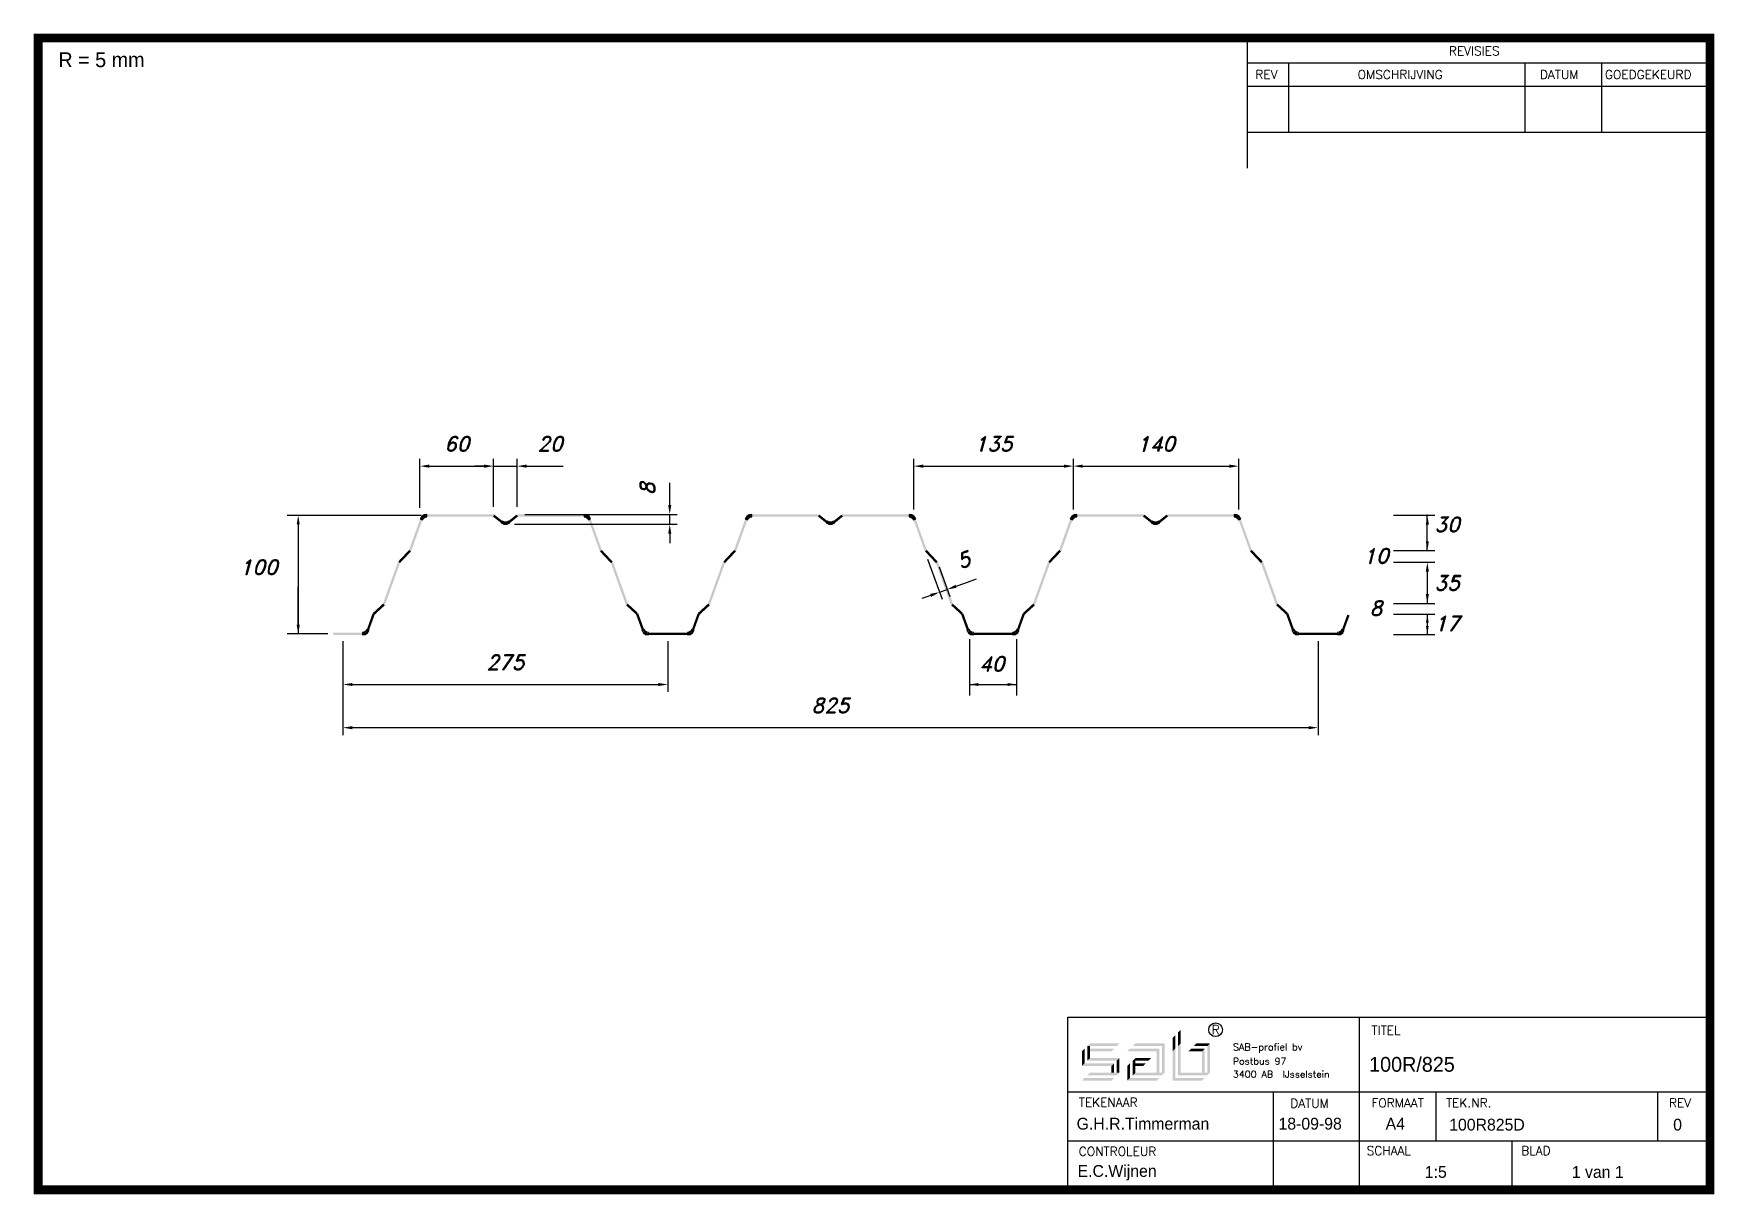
# Paper-space layout 'Layout1' of a CAD drawing. Extents: x -28 to 1394, y 9 to 991.
import ezdxf
from ezdxf.enums import TextEntityAlignment as Align

# ---------------------------------------------------------------- set-up
doc = ezdxf.new("R2010")
doc.units = 0
doc.header["$MEASUREMENT"] = 0
doc.layers.get('0').update_dxf_attribs({"linetype": 'CONTINUOUS'})
doc.layers.get('DEFPOINTS').update_dxf_attribs({"linetype": 'CONTINUOUS'})
for name, color, linetype in [('1', 7, 'CONTINUOUS'), ('KADER', 7, 'CONTINUOUS'), ('TEKENING', 7, 'CONTINUOUS'), ('TEKMAP', 7, 'CONTINUOUS')]:
    doc.layers.add(name, color=color, linetype=linetype)
doc.styles.add('ADESK2', font='romans')
doc.styles.add('ROMAND', font='romand')
doc.styles.add('ROMANS', font='romans', dxfattribs={"height": 4})
doc.styles.get("Standard").update_dxf_attribs({"font": 'unvr56w.ttf'})

psp = doc.layouts.get("Layout1")

# ---------------------------------------------------------------- texts
psp.add_text('R = 5 mm', height=12.5).set_placement((-6.8, 962.8))
at = {"color": 0, "linetype": 'BYBLOCK', "style": 'ROMAND', "oblique": 15}
for s, p in [('60', (330.3, 637.9)), ('20', (409.2, 637.9)), ('135', (784.4, 637.9)), ('140', (921.9, 637.9)), ('275', (371.4, 453.2)), ('825', (646.4, 416.7))]:
    psp.add_text(s, height=12.5, dxfattribs=at).set_placement(p, align=Align.CENTER)
for s, rotation, p in [('8', 90, (497.9, 606.2)), ('5', 19.8141, (761.2, 540.1))]:
    psp.add_text(s, height=12.5, rotation=rotation, dxfattribs=at).set_placement(p, align=Align.CENTER)
at = {"style": 'ROMAND', "oblique": 15}
for s, p in [('100', (162.7, 533.6)), ('40', (782.9, 452))]:
    psp.add_text(s, height=12.5, dxfattribs=at).set_placement(p, align=Align.CENTER)
at = {"layer": 'TEKMAP', "color": 7, "linetype": 'BYBLOCK', "style": 'ROMAND', "oblique": 15}
psp.add_text('30', height=12.5, dxfattribs=at).set_placement((1168.2, 569.8), align=Align.CENTER)
for s, p in [('10', (1108, 549.4)), ('35', (1168.2, 526.5)), ('8', (1108, 505.3)), ('17', (1168.2, 492.3))]:
    psp.add_text(s, height=12.5, dxfattribs=at).set_placement(p, align=Align.MIDDLE)

# ---------------------------------------------------------------- blocks, each defined once
blk = doc.blocks.new('SABKADER')
for p, q in [((150.23, 42.44), (258.89, 42.44)), ((150.23, 13.24), (150.23, 42.44)), ((199.58, 13.24), (199.58, 42.44)), ((150.23, 29.84), (258.89, 29.84)), ((185, 29.84), (185, 13.24)), ((212.57, 21.54), (212.57, 29.84)), ((250.08, 21.54), (250.08, 29.84)), ((150.23, 21.54), (196.59, 21.54)), ((196.59, 21.54), (258.89, 21.54))]:
    blk.add_line(p, q)
at = {"const_width": 1.5}
blk.add_lwpolyline([(-24.02, 208.07), (-24.02, 13.24), (-6.02, 13.24), (258.89, 13.24), (258.89, 208.07), (-6.02, 208.07)], close=True, dxfattribs=at)
for points in [[(180.56, 208.07), (180.56, 186.08)], [(180.56, 203.85), (258.89, 203.85)], [(187.56, 203.85), (187.56, 192.08)], [(227.56, 203.85), (227.56, 192.08)], [(240.56, 192.08), (240.56, 203.85)], [(258.89, 199.85), (180.56, 199.85)], [(258.89, 192.08), (180.56, 192.08)], [(225.4, 13.24), (225.4, 21.54)]]:
    blk.add_lwpolyline(points)
at = {"layer": 'KADER', "color": 7, "linetype": 'CONTINUOUS'}
for points in [[(168.86, 37.56), (168.86, 39.82), (169.31, 38.01), (169.31, 40.27)], [(168.86, 37.56), (168.86, 39.82), (169.31, 38.01), (169.31, 40.27)], [(152.61, 34.18), (153.06, 34.63), (152.61, 36.66), (153.06, 37.11)], [(152.61, 34.18), (153.06, 34.63), (152.61, 36.66), (153.06, 37.11)], [(153.51, 37.56), (153.97, 38.01), (158.48, 37.56), (158.93, 38.01)], [(153.51, 37.56), (153.97, 38.01), (158.48, 37.56), (158.93, 38.01)], [(153.51, 37.56), (153.97, 38.01), (158.48, 37.56), (158.93, 38.01)], [(153.51, 37.56), (153.97, 38.01), (158.48, 37.56), (158.93, 38.01)], [(153.51, 37.56), (153.97, 37.56), (153.51, 35.08), (153.97, 35.53)], [(153.51, 37.56), (153.97, 37.56), (153.51, 35.08), (153.97, 35.53)], [(153.97, 37.11), (158.03, 37.11), (153.97, 36.66), (157.58, 36.66)], [(153.97, 37.11), (158.03, 37.11), (153.97, 36.66), (157.58, 36.66)], [(160.28, 36.66), (160.73, 37.11), (165.25, 36.66), (165.7, 37.11)], [(160.28, 36.66), (160.73, 37.11), (165.25, 36.66), (165.7, 37.11)], [(161.19, 37.56), (161.64, 38.01), (166.15, 37.56), (166.6, 38.01)], [(161.19, 37.56), (161.64, 38.01), (166.15, 37.56), (166.6, 38.01)], [(165.7, 37.11), (165.7, 33.05), (165.25, 36.66), (165.25, 33.05)], [(165.7, 37.11), (165.7, 33.05), (165.25, 36.66), (165.25, 33.05)], [(166.6, 38.01), (166.6, 33.05), (166.15, 37.56), (166.15, 33.05)], [(166.6, 38.01), (166.6, 33.05), (166.15, 37.56), (166.15, 33.05)], [(167.95, 36.66), (167.95, 38.92), (168.4, 37.11), (168.4, 39.37)], [(167.95, 36.66), (167.95, 38.92), (168.4, 37.11), (168.4, 39.37)], [(167.95, 31.7), (168.4, 32.15), (167.95, 36.66), (168.4, 37.11)], [(167.95, 31.7), (168.4, 32.15), (167.95, 36.66), (168.4, 37.11)], [(168.86, 32.6), (169.31, 33.05), (168.86, 37.56), (169.31, 38.01)], [(168.86, 32.6), (169.31, 33.05), (168.86, 37.56), (169.31, 38.01)], [(173.37, 37.11), (171.11, 37.11), (172.92, 36.66), (170.66, 36.66)], [(173.37, 37.11), (171.11, 37.11), (172.92, 36.66), (170.66, 36.66)], [(174.27, 38.01), (172.01, 38.01), (173.82, 37.56), (171.56, 37.56)], [(174.27, 38.01), (172.01, 38.01), (173.82, 37.56), (171.56, 37.56)], [(173.37, 37.11), (173.37, 33.05), (172.92, 36.66), (172.92, 33.05)], [(173.37, 37.11), (173.37, 33.05), (172.92, 36.66), (172.92, 33.05)], [(174.27, 38.01), (174.27, 33.05), (173.82, 37.56), (173.82, 33.05)], [(174.27, 38.01), (174.27, 33.05), (173.82, 37.56), (173.82, 33.05)], [(152.61, 34.18), (153.06, 34.63), (157.58, 34.18), (158.03, 34.63)], [(152.61, 34.18), (153.06, 34.63), (157.58, 34.18), (158.03, 34.63)], [(153.51, 35.08), (153.97, 35.53), (158.48, 35.08), (158.93, 35.53)], [(153.51, 35.08), (153.97, 35.53), (158.48, 35.08), (158.93, 35.53)], [(157.58, 34.18), (158.03, 34.63), (157.58, 33.05), (158.03, 33.05)], [(157.58, 34.18), (158.03, 34.63), (157.58, 33.05), (158.03, 33.05)], [(158.93, 35.53), (158.48, 35.08), (158.93, 33.05), (158.48, 33.05)], [(158.93, 35.53), (158.48, 35.08), (158.93, 33.05), (158.48, 33.05)], [(160.28, 31.7), (160.28, 34.18), (160.73, 32.15), (160.73, 34.63)], [(160.28, 31.7), (160.28, 34.18), (160.73, 32.15), (160.73, 34.63)], [(161.64, 33.05), (161.64, 35.53), (161.19, 32.6), (161.19, 35.08)], [(161.64, 33.05), (161.64, 35.53), (161.19, 32.6), (161.19, 35.08)], [(161.64, 35.53), (164.34, 35.53), (161.64, 35.08), (163.89, 35.08)], [(161.64, 35.53), (164.34, 35.53), (161.64, 35.08), (163.89, 35.08)], [(161.64, 34.63), (163.44, 34.63), (161.64, 34.18), (162.99, 34.18)], [(161.64, 34.63), (163.44, 34.63), (161.64, 34.18), (162.99, 34.18)], [(152.61, 31.7), (153.06, 32.15), (157.58, 31.7), (158.03, 32.15)], [(152.61, 31.7), (153.06, 32.15), (157.58, 31.7), (158.03, 32.15)], [(153.51, 32.6), (153.97, 33.05), (158.48, 32.6), (158.93, 33.05)], [(153.51, 32.6), (153.97, 33.05), (158.48, 32.6), (158.93, 33.05)], [(160.28, 31.7), (160.73, 32.15), (165.25, 31.7), (165.7, 32.15)], [(160.28, 31.7), (160.73, 32.15), (165.25, 31.7), (165.7, 32.15)], [(161.19, 32.6), (161.64, 33.05), (166.15, 32.6), (166.6, 33.05)], [(161.19, 32.6), (161.64, 33.05), (166.15, 32.6), (166.6, 33.05)], [(167.95, 31.7), (168.4, 32.15), (172.92, 31.7), (173.37, 32.15)], [(167.95, 31.7), (168.4, 32.15), (172.92, 31.7), (173.37, 32.15)], [(169.31, 33.05), (174.27, 33.05), (168.86, 32.6), (173.82, 32.6)], [(169.31, 33.05), (174.27, 33.05), (168.86, 32.6), (173.82, 32.6)]]:
    blk.add_solid(points, dxfattribs=at)
at = {"layer": 'TEKENING', "linetype": 'CONTINUOUS'}
blk.add_circle((175.24, 40.33), 1.16, dxfattribs=at)
blk.add_circle((175.24, 40.33), 1.16, dxfattribs=at)
at = {"style": 'ADESK2'}
for s, height, p in [('REVISIES', 1.507, (214.7, 205.14)), ('REV', 1.507, (181.97, 201.14)), ('OMSCHRIJVING', 1.5069, (199.27, 201.14)), ('DATUM', 1.507, (230.1, 201.14)), ('GOEDGEKEURD', 1.5069, (241.1, 201.14)), ('TITEL', 1.507, (201.61, 39.47)), ('TEKENAAR', 1.507, (152.08, 27.29)), ('DATUM', 1.507, (187.86, 27.14)), ('FORMAAT', 1.507, (201.61, 27.2)), ('TEK.NR.', 1.507, (214.22, 27.2)), ('REV', 1.507, (251.94, 27.2)), ('CONTROLEUR', 1.507, (152.08, 18.99)), ('SCHAAL', 1.507, (200.79, 19.12)), ('BLAD', 1.507, (226.94, 19.12))]:
    blk.add_text(s, height=height, dxfattribs=at).set_placement(p)
at = {"linetype": 'CONTINUOUS'}
for s, height, style, p in [('R', 1.54, 'ROMAND', (174.54, 39.55)), ('R', 1.54, 'ROMAND', (174.54, 39.55)), ('SAB-profiel bv', 1.1764, 'ROMAND', (178.18, 36.83)), ('SAB-profiel bv', 1.1764, 'ROMAND', (178.18, 36.83)), ('Postbus 97', 1.176, 'ROMANS', (178.15, 34.42)), ('Postbus 97', 1.176, 'ROMANS', (178.15, 34.42)), ('3400 AB  IJsselstein', 1.1764, 'ROMANS', (178.15, 32.22)), ('3400 AB  IJsselstein', 1.1764, 'ROMANS', (178.15, 32.22))]:
    blk.add_text(s, height=height, dxfattribs=dict(at, style=style)).set_placement(p)
for tag, p, height in [('TITEL', (201.21, 33.22), 2.5), ('DATUM', (185.88, 23.43), 2), ('TEK.NR.', (214.76, 23.27), 2)]:
    blk.add_attdef(tag, p, '', height=height)
at = {"flags": 8}
for tag, p in [('TEKENAAR', (151.72, 23.43)), ('FORMAAT', (204, 23.43)), ('REV', (252.66, 23.27)), ('CONTROLEUR', (151.88, 15.44)), ('SCHAAL', (210.63, 15.27)), ('BLAD', (235.51, 15.27))]:
    blk.add_attdef(tag, p, '', height=2, dxfattribs=at)

# ---------------------------------------------------------------- linework, layer by layer
at = {"color": 0, "linetype": 'BYBLOCK'}
for p, q in [((299.1, 590.1), (299.1, 631.6)), ((361.4, 590.9), (361.4, 631.6)), ((361.4, 590.9), (361.4, 631.6)), ((381.4, 590.9), (381.4, 631.6)), ((716.9, 588.8), (716.9, 631.6)), ((851.9, 588.8), (851.9, 631.6)), ((851.9, 595.1), (851.9, 631.6)), ((991.9, 588.8), (991.9, 631.6)), ((307.1, 625.4), (353.4, 625.4)), ((353.4, 625.4), (345.4, 625.4)), ((361.4, 625.4), (381.4, 625.4)), ((389.4, 625.4), (397.4, 625.4)), ((397.4, 625.4), (420.4, 625.4)), ((724.9, 625.4), (843.9, 625.4)), ((859.9, 625.4), (983.9, 625.4)), ((510.4, 600.6), (510.4, 611.2)), ((510.4, 592.6), (510.4, 600.6)), ((387.7, 584.6), (516.7, 584.6)), ((510.4, 576.2), (510.4, 584.6)), ((379, 576.2), (516.7, 576.2)), ((510.4, 568.2), (510.4, 560.2)), ((728.6, 546.8), (740.8, 512.9)), ((738.3, 540.2), (747.3, 515.2)), ((752.7, 523.8), (760.2, 526.5)), ((760.2, 526.5), (770.1, 530.1)), ((731.2, 516), (723.6, 513.3)), ((738.7, 518.8), (745.1, 521.1)), ((233.9, 477.4), (233.9, 434.5)), ((233.9, 471.1), (233.9, 397.9)), ((508.9, 477.4), (508.9, 434.5)), ((1058.9, 477.3), (1058.9, 397.9)), ((241.9, 440.7), (500.9, 440.7)), ((241.9, 404.2), (1050.9, 404.2))]:
    psp.add_line(p, q, dxfattribs=at)
for p, q in [((300.2, 583.6), (186.7, 583.6)), ((196.1, 576.1), (196.1, 483.6)), ((196.1, 491.2), (196.1, 523.2)), ((221.2, 483.6), (186.7, 483.6)), ((764.1, 479.1), (764.1, 431.3)), ((803.8, 479.1), (803.8, 431.3)), ((764.1, 440.7), (803.8, 440.7))]:
    psp.add_line(p, q)
for points in [[(307.1, 626.7), (307.1, 624), (299.1, 625.4)], [(353.4, 626.7), (353.4, 624), (361.4, 625.4)], [(353.4, 626.7), (353.4, 624), (361.4, 625.4)], [(389.4, 626.7), (389.4, 624), (381.4, 625.4)], [(724.9, 626.7), (724.9, 624), (716.9, 625.4)], [(843.9, 626.7), (843.9, 624), (851.9, 625.4)], [(859.9, 626.7), (859.9, 624), (851.9, 625.4)], [(983.9, 626.7), (983.9, 624), (991.9, 625.4)], [(509.1, 592.6), (511.8, 592.6), (510.4, 584.6)], [(509.1, 568.2), (511.8, 568.2), (510.4, 576.2)], [(730.7, 517.3), (731.6, 514.8), (738.7, 518.8)], [(752.2, 525), (753.1, 522.5), (745.1, 521.1)], [(241.9, 442), (241.9, 439.4), (233.9, 440.7)], [(500.9, 442), (500.9, 439.4), (508.9, 440.7)], [(241.9, 405.5), (241.9, 402.8), (233.9, 404.2)], [(1050.9, 405.5), (1050.9, 402.8), (1058.9, 404.2)]]:
    psp.add_solid(points, dxfattribs=at)
for points in [[(194.8, 576.1), (197.4, 576.1), (196.1, 583.6)], [(302.6, 584.1), (303.3, 582.3), (300.6, 582.7), (302, 581.4)], [(300.6, 582.7), (302.6, 584.1), (303.3, 582.3), (302, 581.4)], [(301.2, 580), (302, 581.4), (300.6, 582.7), (302.6, 584.1)], [(303.3, 582.3), (302, 581.4), (302.6, 584.1), (303.3, 582.3)], [(302.6, 584.1), (304.9, 584.6), (304.9, 582.6), (304.9, 584.6)], [(304.9, 582.6), (303.3, 582.3), (302.6, 584.1), (304.9, 584.6)], [(302.6, 584.1), (304.9, 584.6), (304.9, 582.6), (303.3, 582.3)], [(302.6, 584.1), (304.9, 584.6), (304.9, 582.6), (303.3, 582.3)], [(302.6, 584.1), (303.3, 582.3), (302.6, 584.1), (304.9, 584.6)], [(304.9, 582.6), (303.3, 582.3), (302.6, 584.1), (303.3, 582.3)], [(437.9, 584.6), (437.9, 582.6), (440.3, 584.1), (439.5, 582.3)], [(439.5, 582.3), (437.9, 582.6), (437.9, 584.6), (437.9, 582.6)], [(437.9, 584.6), (440.3, 584.1), (439.5, 582.3), (437.9, 582.6)], [(442.3, 582.7), (440.8, 581.4), (439.5, 582.3), (440.3, 584.1)], [(440.3, 584.1), (442.3, 582.7), (440.8, 581.4), (439.5, 582.3)], [(440.3, 584.1), (439.5, 582.3), (440.3, 584.1), (442.3, 582.7)], [(576.2, 580), (577, 581.4), (575.6, 582.7), (577.6, 584.1)], [(575.6, 582.7), (577.6, 584.1), (578.3, 582.3), (577, 581.4)], [(577.6, 584.1), (578.3, 582.3), (575.6, 582.7), (577, 581.4)], [(578.3, 582.3), (577, 581.4), (577.6, 584.1), (578.3, 582.3)], [(577.6, 584.1), (578.3, 582.3), (577.6, 584.1), (579.9, 584.6)], [(577.6, 584.1), (579.9, 584.6), (579.9, 582.6), (578.3, 582.3)], [(577.6, 584.1), (579.9, 584.6), (579.9, 582.6), (578.3, 582.3)], [(579.9, 582.6), (578.3, 582.3), (577.6, 584.1), (579.9, 584.6)], [(577.6, 584.1), (579.9, 584.6), (579.9, 582.6), (579.9, 584.6)], [(579.9, 582.6), (578.3, 582.3), (577.6, 584.1), (578.3, 582.3)], [(714.5, 582.3), (712.9, 582.6), (712.9, 584.6), (712.9, 582.6)], [(712.9, 584.6), (715.3, 584.1), (714.5, 582.3), (712.9, 582.6)], [(712.9, 584.6), (712.9, 582.6), (715.3, 584.1), (714.5, 582.3)], [(715.3, 584.1), (714.5, 582.3), (715.3, 584.1), (717.3, 582.7)], [(715.3, 584.1), (717.3, 582.7), (715.8, 581.4), (714.5, 582.3)], [(717.3, 582.7), (715.8, 581.4), (714.5, 582.3), (715.3, 584.1)], [(852.6, 584.1), (853.3, 582.3), (850.6, 582.7), (852, 581.4)], [(850.6, 582.7), (852.6, 584.1), (853.3, 582.3), (852, 581.4)], [(851.2, 580), (852, 581.4), (850.6, 582.7), (852.6, 584.1)], [(853.3, 582.3), (852, 581.4), (852.6, 584.1), (853.3, 582.3)], [(852.6, 584.1), (854.9, 584.6), (854.9, 582.6), (854.9, 584.6)], [(854.9, 582.6), (853.3, 582.3), (852.6, 584.1), (854.9, 584.6)], [(852.6, 584.1), (854.9, 584.6), (854.9, 582.6), (853.3, 582.3)], [(852.6, 584.1), (854.9, 584.6), (854.9, 582.6), (853.3, 582.3)], [(852.6, 584.1), (853.3, 582.3), (852.6, 584.1), (854.9, 584.6)], [(854.9, 582.6), (853.3, 582.3), (852.6, 584.1), (853.3, 582.3)], [(987.9, 584.6), (987.9, 582.6), (990.3, 584.1), (989.5, 582.3)], [(987.9, 584.6), (990.3, 584.1), (989.5, 582.3), (987.9, 582.6)], [(989.5, 582.3), (987.9, 582.6), (987.9, 584.6), (987.9, 582.6)], [(992.3, 582.7), (990.8, 581.4), (989.5, 582.3), (990.3, 584.1)], [(990.3, 584.1), (992.3, 582.7), (990.8, 581.4), (989.5, 582.3)], [(990.3, 584.1), (989.5, 582.3), (990.3, 584.1), (992.3, 582.7)], [(299.3, 580.7), (300.6, 582.7), (301.2, 580), (302, 581.4)], [(302, 581.4), (300.6, 582.7), (299.3, 580.7), (300.6, 582.7)], [(299.3, 580.7), (301.2, 580), (302, 581.4), (300.6, 582.7)], [(367.7, 577.3), (368.9, 578.9), (370.5, 578.1), (370.1, 576.2)], [(370.1, 576.2), (367.7, 577.3), (367.7, 577.3), (368.9, 578.9)], [(368.9, 578.9), (370.5, 578.1), (370.1, 576.2), (367.7, 577.3)], [(372.3, 578.1), (372.8, 576.2), (370.5, 578.1), (370.1, 576.2)], [(372.8, 576.2), (370.1, 576.2), (372.3, 578.1), (372.8, 576.2)], [(370.5, 578.1), (372.3, 578.1), (372.8, 576.2), (370.1, 576.2)], [(370.5, 578.1), (370.1, 576.2), (370.5, 578.1), (372.3, 578.1)], [(373.9, 578.9), (375.2, 577.3), (372.3, 578.1), (372.8, 576.2)], [(372.3, 578.1), (373.9, 578.9), (375.2, 577.3), (372.8, 576.2)], [(372.3, 578.1), (372.8, 576.2), (372.3, 578.1), (373.9, 578.9)], [(375.2, 577.3), (372.8, 576.2), (373.9, 578.9), (375.2, 577.3)], [(440.8, 581.4), (439.5, 582.3), (442.3, 582.7), (440.8, 581.4)], [(441.7, 580), (443.5, 580.7), (442.3, 582.7), (440.8, 581.4)], [(442.3, 582.7), (440.8, 581.4), (441.7, 580), (443.5, 580.7)], [(441.7, 580), (440.8, 581.4), (442.3, 582.7), (440.8, 581.4)], [(442.3, 582.7), (443.5, 580.7), (441.7, 580), (440.8, 581.4)], [(442.3, 582.7), (440.8, 581.4), (440.8, 581.4), (442.3, 582.7)], [(574.3, 580.7), (576.2, 580), (577, 581.4), (575.6, 582.7)], [(577, 581.4), (575.6, 582.7), (574.3, 580.7), (575.6, 582.7)], [(574.3, 580.7), (575.6, 582.7), (576.2, 580), (577, 581.4)], [(643.9, 578.9), (645.5, 578.1), (645.1, 576.2), (642.7, 577.3)], [(645.1, 576.2), (642.7, 577.3), (642.7, 577.3), (643.9, 578.9)], [(642.7, 577.3), (643.9, 578.9), (645.5, 578.1), (645.1, 576.2)], [(645.5, 578.1), (645.1, 576.2), (645.5, 578.1), (647.3, 578.1)], [(645.5, 578.1), (647.3, 578.1), (647.8, 576.2), (645.1, 576.2)], [(647.8, 576.2), (645.1, 576.2), (647.3, 578.1), (647.8, 576.2)], [(647.3, 578.1), (647.8, 576.2), (645.5, 578.1), (645.1, 576.2)], [(647.3, 578.1), (647.8, 576.2), (647.3, 578.1), (648.9, 578.9)], [(647.3, 578.1), (648.9, 578.9), (650.2, 577.3), (647.8, 576.2)], [(648.9, 578.9), (650.2, 577.3), (647.3, 578.1), (647.8, 576.2)], [(650.2, 577.3), (647.8, 576.2), (648.9, 578.9), (650.2, 577.3)], [(715.8, 581.4), (714.5, 582.3), (717.3, 582.7), (715.8, 581.4)], [(717.3, 582.7), (718.5, 580.7), (716.7, 580), (715.8, 581.4)], [(717.3, 582.7), (715.8, 581.4), (716.7, 580), (718.5, 580.7)], [(716.7, 580), (718.5, 580.7), (717.3, 582.7), (715.8, 581.4)], [(717.3, 582.7), (715.8, 581.4), (715.8, 581.4), (717.3, 582.7)], [(716.7, 580), (715.8, 581.4), (717.3, 582.7), (715.8, 581.4)], [(849.3, 580.7), (850.6, 582.7), (851.2, 580), (852, 581.4)], [(852, 581.4), (850.6, 582.7), (849.3, 580.7), (850.6, 582.7)], [(849.3, 580.7), (851.2, 580), (852, 581.4), (850.6, 582.7)], [(917.7, 577.3), (918.9, 578.9), (920.5, 578.1), (920.1, 576.2)], [(920.1, 576.2), (917.7, 577.3), (917.7, 577.3), (918.9, 578.9)], [(918.9, 578.9), (920.5, 578.1), (920.1, 576.2), (917.7, 577.3)], [(920.5, 578.1), (920.1, 576.2), (920.5, 578.1), (922.3, 578.1)], [(922.3, 578.1), (922.8, 576.2), (920.5, 578.1), (920.1, 576.2)], [(922.8, 576.2), (920.1, 576.2), (922.3, 578.1), (922.8, 576.2)], [(920.5, 578.1), (922.3, 578.1), (922.8, 576.2), (920.1, 576.2)], [(923.9, 578.9), (925.2, 577.3), (922.3, 578.1), (922.8, 576.2)], [(922.3, 578.1), (923.9, 578.9), (925.2, 577.3), (922.8, 576.2)], [(922.3, 578.1), (922.8, 576.2), (922.3, 578.1), (923.9, 578.9)], [(925.2, 577.3), (922.8, 576.2), (923.9, 578.9), (925.2, 577.3)], [(990.8, 581.4), (989.5, 582.3), (992.3, 582.7), (990.8, 581.4)], [(991.7, 580), (993.5, 580.7), (992.3, 582.7), (990.8, 581.4)], [(992.3, 582.7), (990.8, 581.4), (991.7, 580), (993.5, 580.7)], [(991.7, 580), (990.8, 581.4), (992.3, 582.7), (990.8, 581.4)], [(992.3, 582.7), (993.5, 580.7), (991.7, 580), (990.8, 581.4)], [(992.3, 582.7), (990.8, 581.4), (990.8, 581.4), (992.3, 582.7)], [(194.8, 491.2), (197.4, 491.2), (196.1, 483.6)], [(250.4, 484.6), (250.4, 482.6), (252, 484.9), (253.3, 485.9)], [(252, 484.9), (252.8, 483.1), (250.4, 484.6), (250.4, 482.6)], [(252.8, 483.1), (250.4, 482.6), (252, 484.9), (252.8, 483.1)], [(250.4, 484.6), (252, 484.9), (252.8, 483.1), (250.4, 482.6)], [(252, 484.9), (252.8, 483.1), (253.3, 485.9), (254.8, 484.5)], [(252, 484.9), (253.3, 485.9), (254.8, 484.5), (252.8, 483.1)], [(254.8, 484.5), (252.8, 483.1), (252, 484.9), (252.8, 483.1)], [(254.2, 487.3), (256, 486.6), (253.3, 485.9), (254.8, 484.5)], [(253.3, 485.9), (254.2, 487.3), (256, 486.6), (254.8, 484.5)], [(253.3, 485.9), (254.8, 484.5), (253.3, 485.9), (254.2, 487.3)], [(256, 486.6), (254.8, 484.5), (254.2, 487.3), (256, 486.6)], [(489.5, 485.9), (488.1, 484.5), (488.7, 487.3), (486.8, 486.6)], [(486.8, 486.6), (488.1, 484.5), (489.5, 485.9), (488.7, 487.3)], [(486.8, 486.6), (488.7, 487.3), (489.5, 485.9), (488.1, 484.5)], [(489.5, 485.9), (488.7, 487.3), (488.1, 484.5), (489.5, 485.9)], [(490, 483.1), (490.8, 484.9), (489.5, 485.9), (488.1, 484.5)], [(488.1, 484.5), (490, 483.1), (490.8, 484.9), (489.5, 485.9)], [(488.1, 484.5), (489.5, 485.9), (488.1, 484.5), (490, 483.1)], [(490.8, 484.9), (489.5, 485.9), (490, 483.1), (490.8, 484.9)], [(490.8, 484.9), (490, 483.1), (492.4, 484.6), (492.4, 482.6)], [(492.4, 482.6), (490, 483.1), (490.8, 484.9), (490, 483.1)], [(490.8, 484.9), (492.4, 484.6), (492.4, 482.6), (490, 483.1)], [(525.4, 484.6), (525.4, 482.6), (527, 484.9), (528.3, 485.9)], [(525.4, 484.6), (527, 484.9), (527.8, 483.1), (525.4, 482.6)], [(527.8, 483.1), (525.4, 482.6), (527, 484.9), (527.8, 483.1)], [(527, 484.9), (527.8, 483.1), (525.4, 484.6), (525.4, 482.6)], [(527, 484.9), (528.3, 485.9), (529.8, 484.5), (527.8, 483.1)], [(527, 484.9), (527.8, 483.1), (528.3, 485.9), (529.8, 484.5)], [(529.8, 484.5), (527.8, 483.1), (527, 484.9), (527.8, 483.1)], [(528.3, 485.9), (529.8, 484.5), (528.3, 485.9), (529.2, 487.3)], [(528.3, 485.9), (529.2, 487.3), (531, 486.6), (529.8, 484.5)], [(529.2, 487.3), (531, 486.6), (528.3, 485.9), (529.8, 484.5)], [(531, 486.6), (529.8, 484.5), (529.2, 487.3), (531, 486.6)], [(761.8, 486.6), (763.7, 487.3), (764.5, 485.9), (763.1, 484.5)], [(761.8, 486.6), (763.1, 484.5), (764.5, 485.9), (763.7, 487.3)], [(764.5, 485.9), (763.1, 484.5), (763.7, 487.3), (761.8, 486.6)], [(764.5, 485.9), (763.7, 487.3), (763.1, 484.5), (764.5, 485.9)], [(763.1, 484.5), (764.5, 485.9), (763.1, 484.5), (765, 483.1)], [(763.1, 484.5), (765, 483.1), (765.8, 484.9), (764.5, 485.9)], [(765, 483.1), (765.8, 484.9), (764.5, 485.9), (763.1, 484.5)], [(765.8, 484.9), (764.5, 485.9), (765, 483.1), (765.8, 484.9)], [(765.8, 484.9), (767.4, 484.6), (767.4, 482.6), (765, 483.1)], [(767.4, 482.6), (765, 483.1), (765.8, 484.9), (765, 483.1)], [(765.8, 484.9), (765, 483.1), (767.4, 484.6), (767.4, 482.6)], [(800.4, 484.6), (800.4, 482.6), (802, 484.9), (803.3, 485.9)], [(802, 484.9), (802.8, 483.1), (800.4, 484.6), (800.4, 482.6)], [(802.8, 483.1), (800.4, 482.6), (802, 484.9), (802.8, 483.1)], [(800.4, 484.6), (802, 484.9), (802.8, 483.1), (800.4, 482.6)], [(802, 484.9), (802.8, 483.1), (803.3, 485.9), (804.8, 484.5)], [(802, 484.9), (803.3, 485.9), (804.8, 484.5), (802.8, 483.1)], [(804.8, 484.5), (802.8, 483.1), (802, 484.9), (802.8, 483.1)], [(804.2, 487.3), (806, 486.6), (803.3, 485.9), (804.8, 484.5)], [(803.3, 485.9), (804.2, 487.3), (806, 486.6), (804.8, 484.5)], [(803.3, 485.9), (804.8, 484.5), (803.3, 485.9), (804.2, 487.3)], [(806, 486.6), (804.8, 484.5), (804.2, 487.3), (806, 486.6)], [(1039.5, 485.9), (1038.1, 484.5), (1038.7, 487.3), (1036.8, 486.6)], [(1036.8, 486.6), (1038.1, 484.5), (1039.5, 485.9), (1038.7, 487.3)], [(1036.8, 486.6), (1038.7, 487.3), (1039.5, 485.9), (1038.1, 484.5)], [(1039.5, 485.9), (1038.7, 487.3), (1038.1, 484.5), (1039.5, 485.9)], [(1040.1, 483.1), (1040.8, 484.9), (1039.5, 485.9), (1038.1, 484.5)], [(1038.1, 484.5), (1040.1, 483.1), (1040.8, 484.9), (1039.5, 485.9)], [(1038.1, 484.5), (1039.5, 485.9), (1038.1, 484.5), (1040.1, 483.1)], [(1040.8, 484.9), (1039.5, 485.9), (1040.1, 483.1), (1040.8, 484.9)], [(1040.8, 484.9), (1040.1, 483.1), (1042.4, 484.6), (1042.4, 482.6)], [(1042.4, 482.6), (1040.1, 483.1), (1040.8, 484.9), (1040.1, 483.1)], [(1040.8, 484.9), (1042.4, 484.6), (1042.4, 482.6), (1040.1, 483.1)], [(1075.4, 484.6), (1075.4, 482.6), (1077, 484.9), (1077.8, 483.1)], [(1075.4, 484.6), (1077, 484.9), (1077.8, 483.1), (1075.4, 482.6)], [(1077.8, 483.1), (1075.4, 482.6), (1075.4, 484.6), (1075.4, 482.6)], [(1081, 486.6), (1079.8, 484.5), (1077, 484.9), (1077.8, 483.1)], [(1077, 484.9), (1077.8, 483.1), (1078.3, 485.9), (1079.8, 484.5)], [(1077, 484.9), (1078.3, 485.9), (1079.8, 484.5), (1077.8, 483.1)], [(1077, 484.9), (1077.8, 483.1), (1077, 484.9), (1078.3, 485.9)], [(1079.8, 484.5), (1077.8, 483.1), (1078.3, 485.9), (1079.8, 484.5)], [(1078.3, 485.9), (1079.8, 484.5), (1079.2, 487.3), (1081, 486.6)], [(1078.3, 485.9), (1079.2, 487.3), (1081, 486.6), (1079.8, 484.5)], [(1078.3, 485.9), (1079.8, 484.5), (1078.3, 485.9), (1079.2, 487.3)], [(771.6, 442), (771.6, 439.4), (764.1, 440.7)], [(796.2, 442), (796.2, 439.4), (803.8, 440.7)]]:
    psp.add_solid(points)
at = {"layer": '1', "color": 7, "linetype": 'CONTINUOUS'}
for points in [[(304.9, 584.6), (361.4, 584.6), (304.9, 582.6), (361.4, 582.6)], [(362, 584.4), (368.9, 578.9), (360.8, 582.8), (367.7, 577.3)], [(382, 582.8), (375.2, 577.3), (380.8, 584.4), (373.9, 578.9)], [(437.9, 582.6), (381.4, 582.6), (437.9, 584.6), (381.4, 584.6)], [(579.9, 584.6), (636.4, 584.6), (579.9, 582.6), (636.4, 582.6)], [(637, 584.4), (643.9, 578.9), (635.8, 582.8), (642.7, 577.3)], [(657, 582.8), (650.2, 577.3), (655.8, 584.4), (648.9, 578.9)], [(712.9, 582.6), (656.4, 582.6), (712.9, 584.6), (656.4, 584.6)], [(854.9, 584.6), (911.4, 584.6), (854.9, 582.6), (911.4, 582.6)], [(912, 584.4), (918.9, 578.9), (910.8, 582.8), (917.7, 577.3)], [(932, 582.8), (925.2, 577.3), (930.8, 584.4), (923.9, 578.9)], [(987.9, 582.6), (931.4, 582.6), (987.9, 584.6), (931.4, 584.6)], [(289.8, 554.3), (299.3, 580.7), (291.7, 553.6), (301.2, 580)], [(451.2, 553.6), (441.7, 580), (453, 554.3), (443.5, 580.7)], [(564.8, 554.3), (574.3, 580.7), (566.7, 553.6), (576.2, 580)], [(726.2, 553.6), (716.7, 580), (728, 554.3), (718.5, 580.7)], [(839.8, 554.3), (849.3, 580.7), (841.7, 553.6), (851.2, 580)], [(1001.2, 553.6), (991.7, 580), (1003, 554.3), (993.5, 580.7)], [(280.7, 544.7), (290, 554.6), (282.1, 543.3), (291.5, 553.2)], [(460.7, 543.3), (451.4, 553.2), (462.1, 544.7), (452.8, 554.6)], [(555.7, 544.7), (565, 554.6), (557.1, 543.3), (566.5, 553.2)], [(735.7, 543.3), (726.4, 553.2), (737.1, 544.7), (727.8, 554.6)], [(830.7, 544.7), (840, 554.6), (832.1, 543.3), (841.5, 553.2)], [(1010.7, 543.3), (1001.4, 553.2), (1012.2, 544.7), (1002.8, 554.6)], [(267.6, 508.7), (280.5, 544.4), (269.5, 508), (282.3, 543.7)], [(473.3, 508), (460.5, 543.7), (475.2, 508.7), (462.4, 544.4)], [(542.6, 508.7), (555.5, 544.4), (544.5, 508), (557.3, 543.7)], [(748.3, 508), (735.5, 543.7), (750.2, 508.7), (737.4, 544.4)], [(817.6, 508.7), (830.5, 544.4), (819.5, 508), (832.3, 543.7)], [(1023.3, 508), (1010.5, 543.7), (1025.2, 508.7), (1012.4, 544.4)], [(254.2, 487.3), (259, 500.8), (256, 486.6), (260.9, 500.1)], [(259.3, 501.2), (267.9, 509.1), (260.7, 499.7), (269.3, 507.6)], [(482.2, 499.7), (473.6, 507.6), (483.5, 501.2), (474.9, 509.1)], [(486.8, 486.6), (481.9, 500.1), (488.7, 487.3), (483.8, 500.8)], [(529.2, 487.3), (534, 500.8), (531, 486.6), (535.9, 500.1)], [(534.3, 501.2), (542.9, 509.1), (535.7, 499.7), (544.3, 507.6)], [(757.2, 499.7), (748.6, 507.6), (758.5, 501.2), (749.9, 509.1)], [(761.8, 486.6), (756.9, 500.1), (763.7, 487.3), (758.8, 500.8)], [(804.2, 487.3), (809, 500.8), (806, 486.6), (810.9, 500.1)], [(809.3, 501.2), (817.9, 509.1), (810.7, 499.7), (819.3, 507.6)], [(1032.2, 499.7), (1023.6, 507.6), (1033.5, 501.2), (1024.9, 509.1)], [(1036.8, 486.6), (1031.9, 500.1), (1038.7, 487.3), (1033.8, 500.8)], [(1079.2, 487.3), (1083.7, 499.8), (1081, 486.6), (1085.6, 499.1)], [(250.4, 482.6), (225.9, 482.6), (250.4, 484.6), (225.9, 484.6)], [(492.4, 484.6), (508.9, 484.6), (492.4, 482.6), (508.9, 482.6)], [(525.4, 482.6), (508.9, 482.6), (525.4, 484.6), (508.9, 484.6)], [(767.4, 484.6), (783.9, 484.6), (767.4, 482.6), (783.9, 482.6)], [(800.4, 482.6), (783.9, 482.6), (800.4, 484.6), (783.9, 484.6)], [(1042.4, 484.6), (1058.9, 484.6), (1042.4, 482.6), (1058.9, 482.6)], [(1075.4, 482.6), (1058.9, 482.6), (1075.4, 484.6), (1058.9, 484.6)]]:
    psp.add_solid(points, dxfattribs=at)
for points in [[(303.3, 582.3), (302.6, 584.1), (300.6, 582.7), (302, 581.4)], [(304.9, 582.6), (304.9, 584.6), (302.6, 584.1), (303.3, 582.3)], [(439.5, 582.3), (440.3, 584.1), (437.9, 584.6), (437.9, 582.6)], [(440.8, 581.4), (442.3, 582.7), (440.3, 584.1), (439.5, 582.3)], [(578.3, 582.3), (577.6, 584.1), (575.6, 582.7), (577, 581.4)], [(579.9, 582.6), (579.9, 584.6), (577.6, 584.1), (578.3, 582.3)], [(714.5, 582.3), (715.3, 584.1), (712.9, 584.6), (712.9, 582.6)], [(715.8, 581.4), (717.3, 582.7), (715.3, 584.1), (714.5, 582.3)], [(853.3, 582.3), (852.6, 584.1), (850.6, 582.7), (852, 581.4)], [(854.9, 582.6), (854.9, 584.6), (852.6, 584.1), (853.3, 582.3)], [(989.5, 582.3), (990.3, 584.1), (987.9, 584.6), (987.9, 582.6)], [(990.8, 581.4), (992.3, 582.7), (990.3, 584.1), (989.5, 582.3)], [(302, 581.4), (300.6, 582.7), (299.3, 580.7), (301.2, 580)], [(368.9, 578.9), (367.7, 577.3), (370.1, 576.2), (370.5, 578.1)], [(370.5, 578.1), (370.1, 576.2), (372.8, 576.2), (372.3, 578.1)], [(372.3, 578.1), (372.8, 576.2), (375.2, 577.3), (373.9, 578.9)], [(441.7, 580), (443.5, 580.7), (442.3, 582.7), (440.8, 581.4)], [(577, 581.4), (575.6, 582.7), (574.3, 580.7), (576.2, 580)], [(643.9, 578.9), (642.7, 577.3), (645.1, 576.2), (645.5, 578.1)], [(645.5, 578.1), (645.1, 576.2), (647.8, 576.2), (647.3, 578.1)], [(647.3, 578.1), (647.8, 576.2), (650.2, 577.3), (648.9, 578.9)], [(716.7, 580), (718.5, 580.7), (717.3, 582.7), (715.8, 581.4)], [(852, 581.4), (850.6, 582.7), (849.3, 580.7), (851.2, 580)], [(918.9, 578.9), (917.7, 577.3), (920.1, 576.2), (920.5, 578.1)], [(920.5, 578.1), (920.1, 576.2), (922.8, 576.2), (922.3, 578.1)], [(922.3, 578.1), (922.8, 576.2), (925.2, 577.3), (923.9, 578.9)], [(991.7, 580), (993.5, 580.7), (992.3, 582.7), (990.8, 581.4)], [(250.4, 484.6), (250.4, 482.6), (252.8, 483.1), (252, 484.9)], [(252, 484.9), (252.8, 483.1), (254.8, 484.5), (253.3, 485.9)], [(253.3, 485.9), (254.8, 484.5), (256, 486.6), (254.2, 487.3)], [(488.7, 487.3), (486.8, 486.6), (488.1, 484.5), (489.5, 485.9)], [(489.5, 485.9), (488.1, 484.5), (490, 483.1), (490.8, 484.9)], [(490.8, 484.9), (490, 483.1), (492.4, 482.6), (492.4, 484.6)], [(525.4, 484.6), (525.4, 482.6), (527.8, 483.1), (527, 484.9)], [(527, 484.9), (527.8, 483.1), (529.8, 484.5), (528.3, 485.9)], [(528.3, 485.9), (529.8, 484.5), (531, 486.6), (529.2, 487.3)], [(763.7, 487.3), (761.8, 486.6), (763.1, 484.5), (764.5, 485.9)], [(764.5, 485.9), (763.1, 484.5), (765, 483.1), (765.8, 484.9)], [(765.8, 484.9), (765, 483.1), (767.4, 482.6), (767.4, 484.6)], [(800.4, 484.6), (800.4, 482.6), (802.8, 483.1), (802, 484.9)], [(802, 484.9), (802.8, 483.1), (804.8, 484.5), (803.3, 485.9)], [(803.3, 485.9), (804.8, 484.5), (806, 486.6), (804.2, 487.3)], [(1038.7, 487.3), (1036.8, 486.6), (1038.1, 484.5), (1039.5, 485.9)], [(1039.5, 485.9), (1038.1, 484.5), (1040.1, 483.1), (1040.8, 484.9)], [(1040.8, 484.9), (1040.1, 483.1), (1042.4, 482.6), (1042.4, 484.6)], [(1075.4, 484.6), (1075.4, 482.6), (1077.8, 483.1), (1077, 484.9)], [(1077, 484.9), (1077.8, 483.1), (1079.8, 484.5), (1078.3, 485.9)], [(1078.3, 485.9), (1079.8, 484.5), (1081, 486.6), (1079.2, 487.3)]]:
    psp.add_3dface(points, dxfattribs=at)
at = {"layer": 'DEFPOINTS', "color": 0, "linetype": 'BYBLOCK'}
for p in [(361.4, 625.4), (381.4, 625.4), (851.9, 625.4), (991.9, 625.4), (299.1, 583.9), (361.4, 584.6), (361.4, 584.6), (381.4, 584.6), (381.4, 584.6), (510.4, 584.6), (851.9, 588.8), (372.8, 576.2), (716.9, 582.6), (851.9, 582.6), (991.9, 582.6), (726.5, 552.7), (736.2, 546.1), (745.1, 521.1), (233.9, 483.6), (508.9, 483.6), (1058.9, 483.5), (233.9, 477.4), (508.9, 440.7), (1058.9, 404.2)]:
    psp.add_point(p, dxfattribs=at)
at = {"layer": 'TEKMAP', "color": 7, "linetype": 'BYBLOCK'}
for p, q in [((1122.9, 583.9), (1157.7, 583.9)), ((1151.4, 553.9), (1151.4, 583.9)), ((1122.9, 553.9), (1157.7, 553.9)), ((1122.9, 544.1), (1157.7, 544.1)), ((1151.4, 536.1), (1151.4, 509.1)), ((1122.9, 509.1), (1157.7, 509.1)), ((1122.9, 500.1), (1157.7, 500.1)), ((1151.4, 500.1), (1151.4, 483.1)), ((1122.9, 483.1), (1157.7, 483.1))]:
    psp.add_line(p, q, dxfattribs=at)
for p in [(1151.4, 583.9), (1151.4, 509.1), (1151.4, 483.1), (1151.4, 483.1)]:
    psp.add_point(p, dxfattribs=at)
for points in [[(1150.1, 575.9), (1152.7, 575.9), (1151.4, 583.9)], [(1150.1, 561.9), (1152.7, 561.9), (1151.4, 553.9)], [(1150.1, 536.1), (1152.7, 536.1), (1151.4, 544.1)], [(1150.1, 517.1), (1152.7, 517.1), (1151.4, 509.1)], [(1150.2, 492.9), (1152.6, 492.9), (1151.4, 500.1)], [(1150.2, 490.3), (1152.6, 490.3), (1151.4, 483.1)]]:
    psp.add_solid(points, dxfattribs=at)

# ---------------------------------------------------------------- block references
at = {"xscale": 5, "yscale": 5, "zscale": 5}
psp.add_blockref('SABKADER', (96.1, -52.9), dxfattribs=at).add_auto_attribs({'TEKENAAR': 'G.H.R.Timmerman', 'CONTROLEUR': 'E.C.Wijnen', 'DATUM': '18-09-98', 'TITEL': '100R/825', 'FORMAAT': 'A4', 'TEK.NR.': '100R825D', 'REV': '0', 'SCHAAL': '1:5', 'BLAD': '1 van 1'})

psp.set_redraw_order([(e.dxf.handle, doc.entitydb.next_handle()) for e in psp.query("TEXT MTEXT ATTDEF DIMENSION ARC_DIMENSION")])  # texts and dimensions are drawn at this point

doc.saveas('drawing.dxf')
